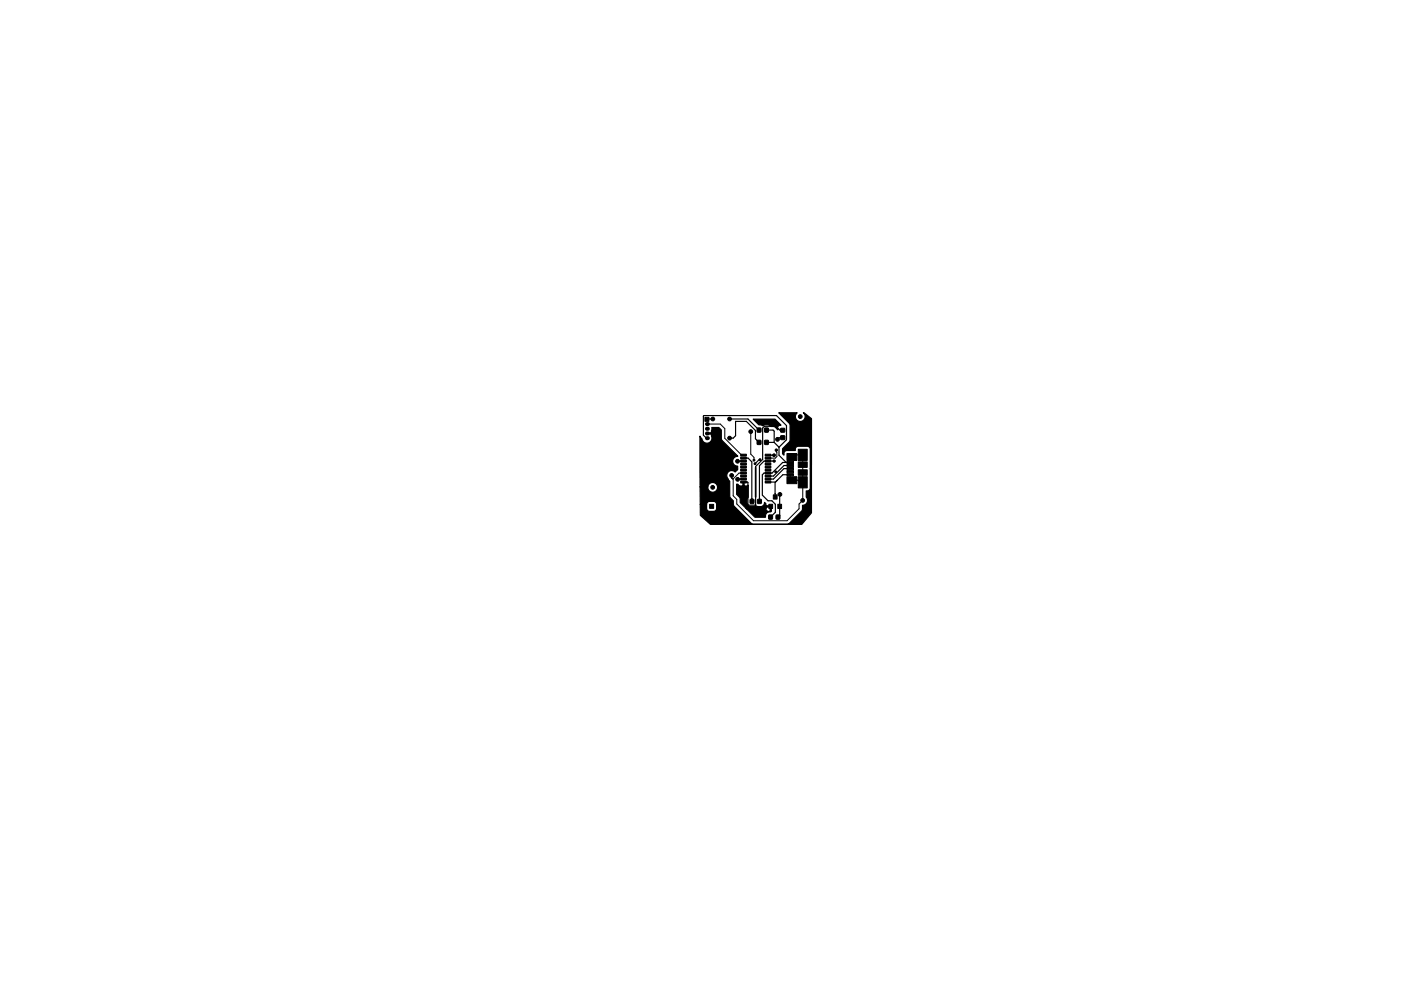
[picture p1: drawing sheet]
<svg xmlns="http://www.w3.org/2000/svg" width="297mm" height="210mm" viewBox="0 0 297 210" stroke-linecap="round" stroke-linejoin="round" font-family="sans-serif">
<g fill="#000" stroke="#000" stroke-width=".21">
<path d="M149.5 88.5h.8v.9h-.8zM157 99.5h1.2v.4h-1.2zM157 98.9h1.2v.4h-1.2zM157 98.3h1.2v.4h-1.2zM157 97.6h1.2v.4h-1.2zM157 97h1.2v.4h-1.2zM157 96.4h1.2v.4h-1.2zM160.6 93.4l.7 .1v.8h-.8zM160.6 90.8h.7v.9h-.7zM162.2 96.4h1.2v.4h-1.2zM162.2 97h1.2v.4h-1.2zM162.2 97.6h1.2v.4h-1.2z"/>
<path d="M162.2 98.3h1.2v.4h-1.2zM162.2 98.9h1.2v.4h-1.2zM162.2 99.5h1.2v.4h-1.2zM162.1 93.4l.8 .1v.8h-.8zM162.1 90.8h.8v.9h-.8zM165.5 90.9h.8l.1 .7-.8 .1zM165.5 92.5h.8l.1 .7h-.8zM166.9 97.9h1.3v.4h-1.3zM166.9 98.5h1.3v.5h-1.3zM166.9 99.2h1.3v.4h-1.3zM166.9 99.8h1.3v.5h-1.3zM166.9 96.2h2v1.5h-2z"/>
<path d="M169.3 95.3h1.9v2.4h-1.9zM169.3 98h1.9v1.2h-1.9zM169.3 99.7h1.9v1.1h-1.9zM150.5 107h.8v.9h-.8zM157 102.1h1.2v.4h-1.2zM157 101.4h1.2v.4h-1.2zM157 100.8h1.2v.4h-1.2zM157 100.2h1.2v.4h-1.2zM159.1 106h.7v.8h-.7zM160.6 106h.8v.8h-.8zM162.2 100.2h1.2v.4h-1.2zM162.2 100.8h1.2v.4h-1.2z"/>
<path d="M162.2 101.4h1.2v.4h-1.2zM162.2 102.1h1.2v.4h-1.2zM163 109.3h.7v.8h-.7zM163 107h.8v.9h-.8zM164 105h.8v.9h-.8zM164.6 109.3h.7v.8h-.7zM164.9 107h.8v.9h-.8zM166.9 100.5h1.3v.4h-1.3zM166.9 101.1h2v1.5h-2zM169.3 101.1h1.9v2.4h-1.9z"/>
<circle cx="151.1" cy="91.9" r=".4"/>
<circle cx="151.1" cy="88.9" r=".4"/>
<circle cx="154.7" cy="93" r=".4"/>
<circle cx="154.7" cy="88.9" r=".4"/>
<circle cx="156.4" cy="97.9" r=".4"/>
<circle cx="159.2" cy="91.6" r=".4"/>
<circle cx="159.9" cy="97.6" r=".2"/>
<circle cx="160.1" cy="98.4" r=".2"/>
<circle cx="161.1" cy="97.5" r=".2"/>
<circle cx="164.1" cy="96.6" r=".3"/>
<circle cx="164.1" cy="97.8" r=".25"/>
<circle cx="164.6" cy="95.5" r=".25"/>
<circle cx="164.8" cy="93.2" r=".4"/>
<circle cx="169.7" cy="88.4" r=".4"/>
<circle cx="151.1" cy="103.4" r=".4"/>
<circle cx="155.1" cy="100.9" r=".4"/>
<circle cx="156.4" cy="101.7" r=".4"/>
<circle cx="157.7" cy="105.6" r=".4"/>
<circle cx="164.5" cy="100.1" r=".2"/>
<circle cx="165.4" cy="104.9" r=".4"/>
<circle cx="170.2" cy="106.2" r=".4"/>
</g>
<g fill="#000">
<circle cx="149.9" cy="92" r=".43"/>
<circle cx="149.9" cy="90" r=".43"/>
<circle cx="149.9" cy="91" r=".43"/>
<circle cx="149.9" cy="93" r=".43"/>
</g>
<g fill="none" stroke="#000" stroke-width=".25">
<path d="M149.9 93l-.8-.7v-4l.1-.1h15.4l2.1 2.1v3l-1.5 1.6M149.9 91.9v.1M149.9 91.9h1.2M151.1 88.9l-1.2 .1M154.7 88.9h3.9l2.3 2.3M154.7 93h.7l.6-.5v-3.1h2.2l2 1.9v1.8l.7 .8M157.6 97.2h1l.8 .8v8.4M157.6 97.8l-1.2 .1M161.1 97.5l-1 .9M162.5 93.9h1.6M162.5 91.2h1.4l.2 .3v2.4M162.8 96.6h1.3"/>
<path d="M164.1 97.8h-2.1l-1 1v7.6M164.1 93.9l1.1 1M165.2 94.9v1.7l1.5 1.5M165.2 94.9h.1M165.9 91.3h-.5l-.9-.9h-2.4l-.4 .4v6.7l-1.5 1.5v8.7l-.2 .2M167.5 98.1h-1.6l-2.2 2.3h-1.7l-.4 .3v4.3l1.2 1.2h.9l.7 .8v1.7l-1 1M167.5 98.8h-1.3l-2.2 2.2h-1.2M167.5 99.4h-1.3l-2.2 2.2h-1.2M155.1 100.9v.5l.3 .2M157.6 102.3l1 .1v5.3l.1 .2h3.6l.5-.5h.6M157.6 101.6l-1.2 .1M157.7 105.6v.6l1 1 1.5-.1"/>
<path d="M162.8 102.3h1.6M165.4 104.9l-.1 4.4-.4 .4M167.5 100.7h-1.5l-1.7 1.7 .1 3"/>
</g>
<path d="M149.9 90h2.8l1 .9v2.1l3.5 3.6h.4M159.2 91.6v4.8l.7 .6v.7M164.6 95.5l.1 1.4-.3 .3h-1.6M165.9 92.9h-.7l-.4 .3M167.9 97l.4-.5h1.9v9.6l-.8 .8v1l-2.5 2.6h-7.1l-3.6-3.6v-1l-.8-.7v-3.6l1.3-1.2h.9M167.5 100.7v.8l.4 .4h1.3l.4 .4h.6" fill="none" stroke="#000" stroke-width=".21"/>
<path d="M159.7 88.9h4.6l1.3 1.3a.59 .59 0 0 0-.6 .3 .59 .59 0 0 0 0 .7h-.2l-.6-.7h-.8a1.34 1.34 0 0 0-1.7-.1l-.8-.3zM165.8 91.1h.2v.3h-.2zM148.4 92.5l.4 .6a1.06 1.06 0 0 0 1.4 .9 1.06 1.06 0 0 0 .6-1.5l.1-.2-.1-.2-.6-.1 .7-.3v-1h1.5l.5 .5 .2 2.2 3.3 3.4a1.23 1.23 0 0 0-1 .8 1.03 1.03 0 0 0 1 1.3v.4a.39 .39 0 0 1-.3 .6l-.2 .2a1.07 1.07 0 0 0-1.6 .1 1.07 1.07 0 0 0 .1 1.5l.3 .4v3.2l.8 1 .1 1 3.9 3.9h7.7l2.8-2.8 .2-1.2a1.06 1.06 0 0 0 .9-.6 1.06 1.06 0 0 0-.2-1.1v-1.3a.68 .68 0 0 0 .9-.7v-8.2a.64 .64 0 0 0-.6-.6h-1.9a.69 .69 0 0 0-.7 .9h-1.7a.72 .72 0 0 0-.7 1l-.3-.3v-1.1l1.6-1.8v-3.3l-.2-.3-2.2-2.2h3.9a1.04 1.04 0 0 0-.1 1.5 1.04 1.04 0 0 0 1.5 0 1.04 1.04 0 0 0-.1-1.5l1.8 1.2-.1 20-2 2.5h-19.4l-2.1-2v-2.3h1.3v.9a.64 .64 0 0 0 .7 .6h.8a.64 .64 0 0 0 .6-.6v-.9a.64 .64 0 0 0-.6-.6h-.8a.64 .64 0 0 0-.7 .6h-1.3l-.1-3.7h1.7a1.04 1.04 0 0 0 1.4 1.1 1.04 1.04 0 0 0 .3-1.8 1.04 1.04 0 0 0-1.7 .5v.2h-1.7zM156.2 102.7h.3a.67 .67 0 0 0 1 .3v-.5h.3v.5l.1 .1 .7-.1v2.5a1.56 1.56 0 0 0-.1 1.6 1.33 1.33 0 0 0 1.7 .2 1.13 1.13 0 0 0 1.9-.7l.3 .3 .1 .4h1.1v1.1l-.2 .2a.94 .94 0 0 0-1.1 1.1h-2.2l-1.9-1.8h4.2a.56 .56 0 0 0 .3 .5 .56 .56 0 0 0 .6 0v-.8h-.8l-.1 .3h-4.2l-1.3-1.3v-.9l-.7-.8zM160.2 99.2v6.3z" fill="#000" stroke="#000" stroke-width=".25"/>
</svg>
